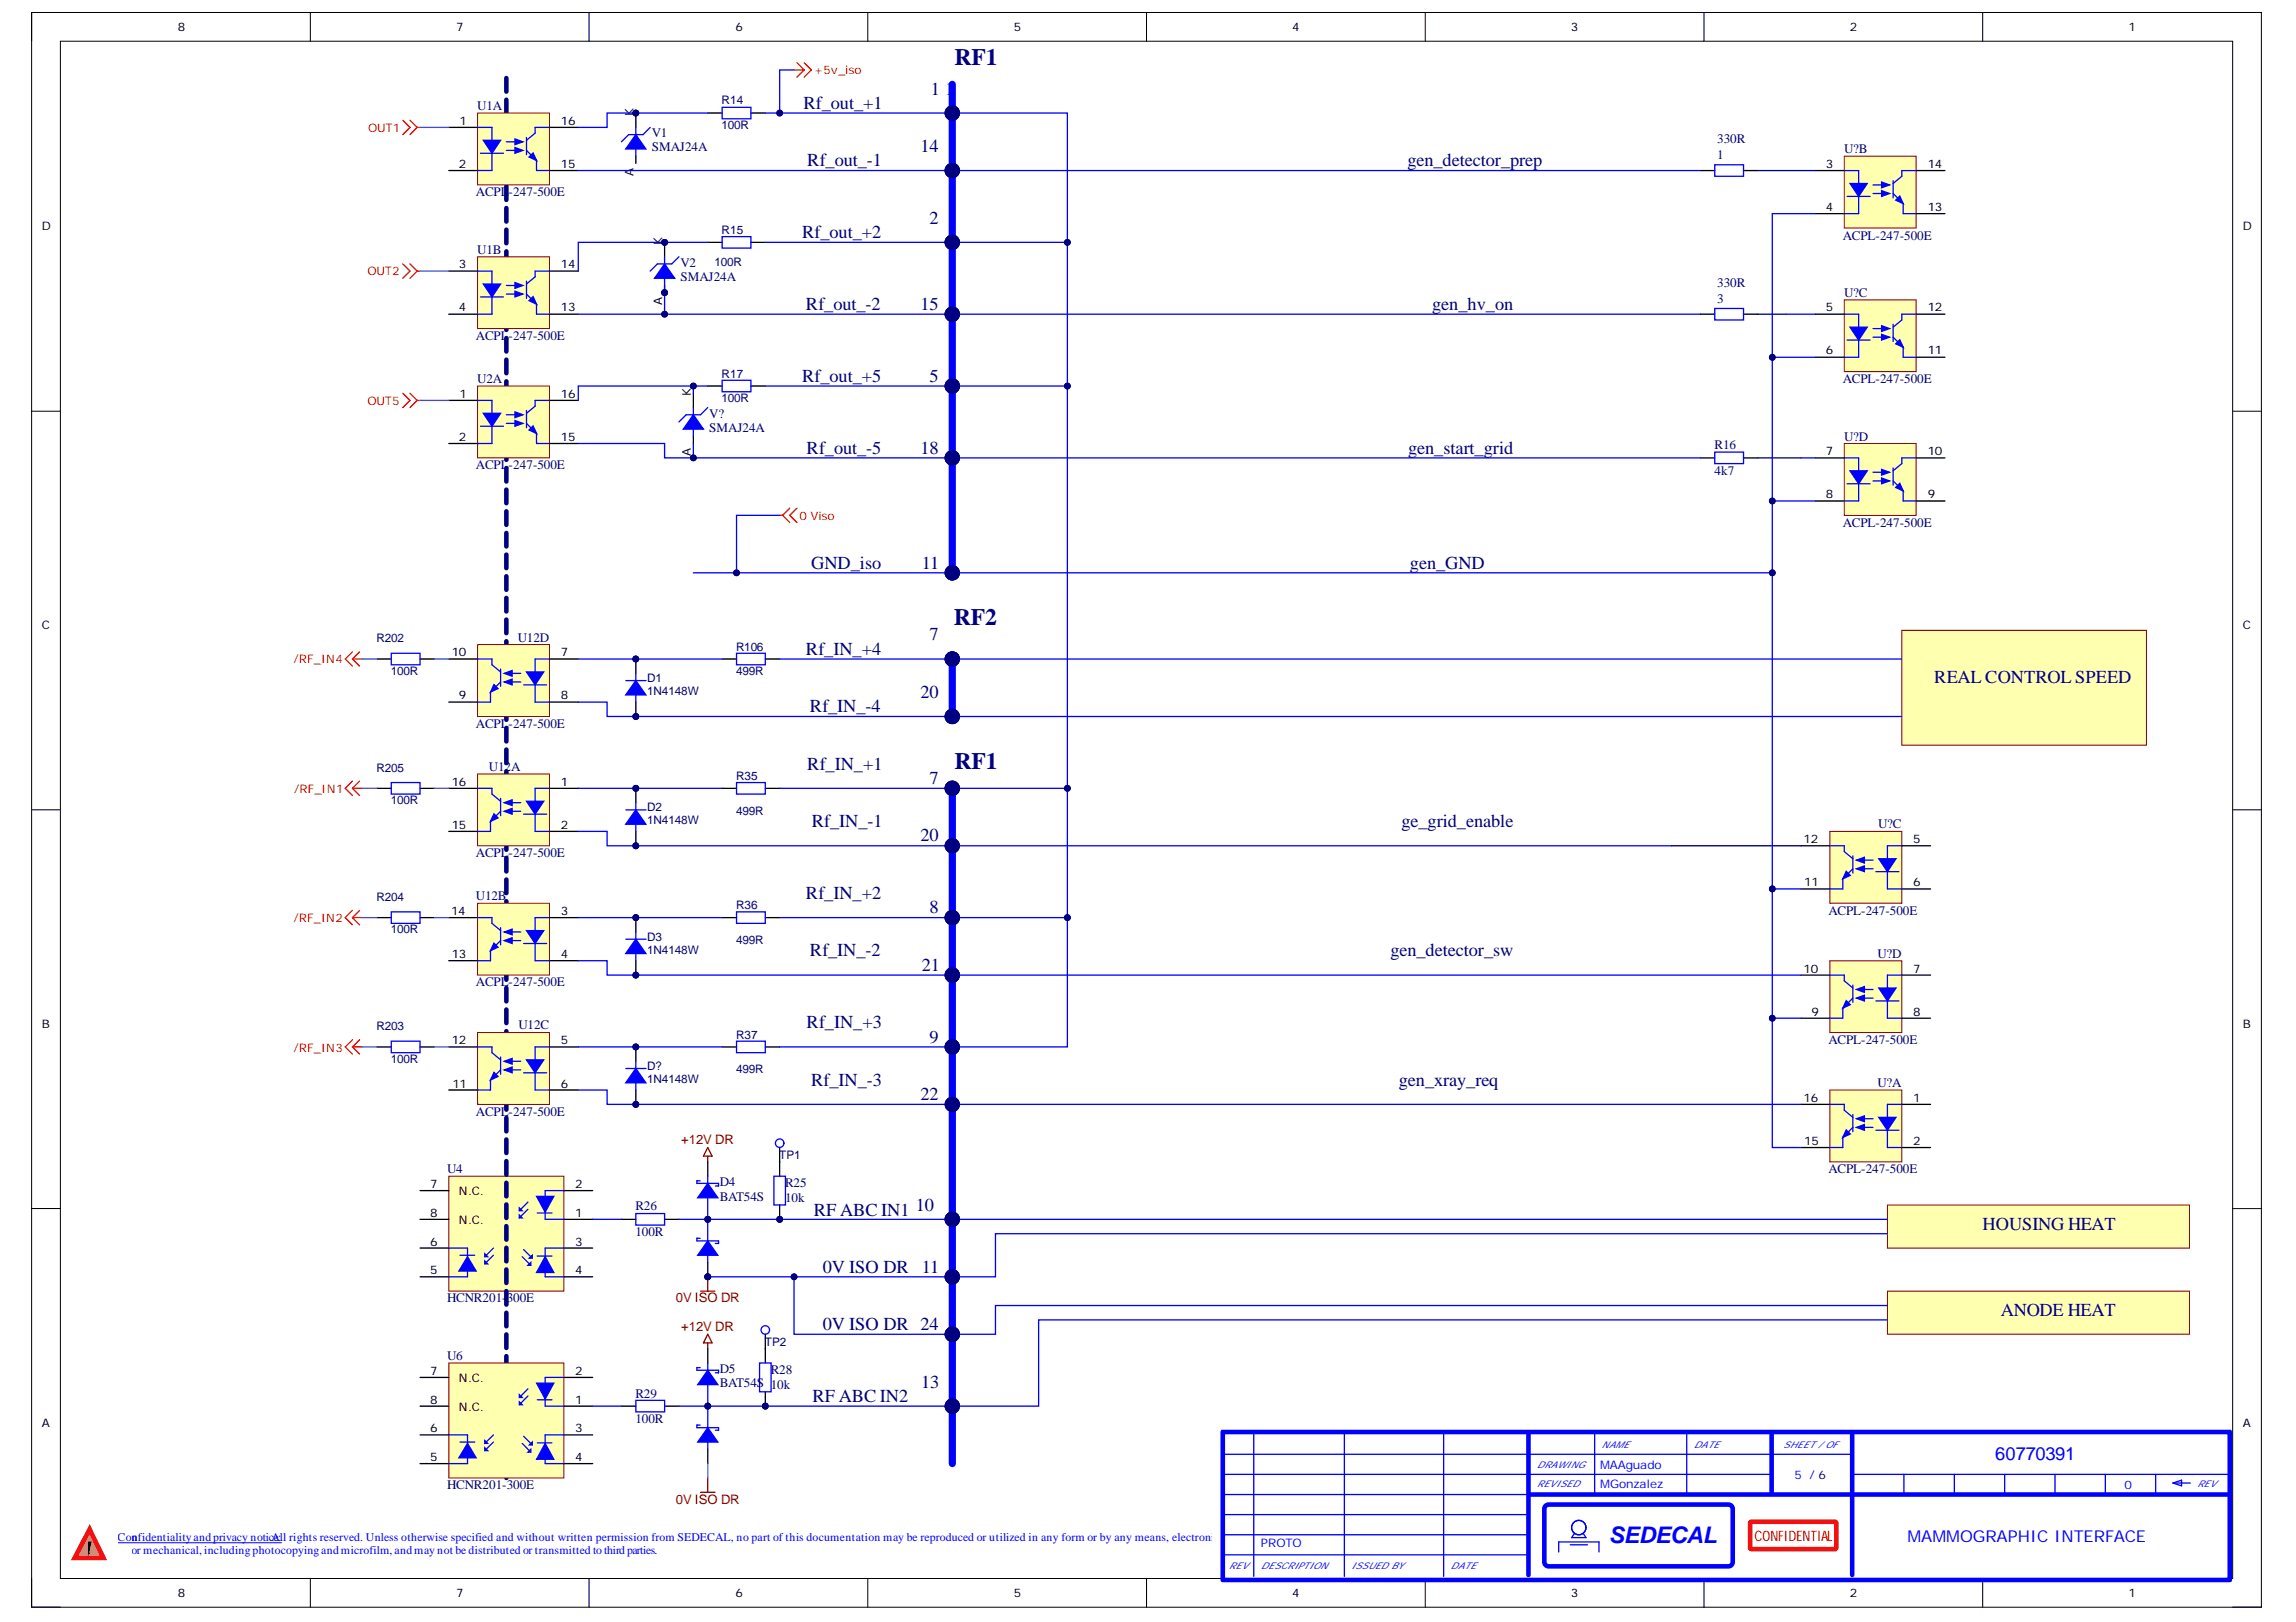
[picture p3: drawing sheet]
<svg xmlns="http://www.w3.org/2000/svg" width="297mm" height="210mm" viewBox="0 0 297 210" stroke-linecap="round" stroke-linejoin="round" font-family="sans-serif">
<defs><g id="words">
<g font-size="3" fill="#000080">
<text x="123.5" y="8.4">RF1</text>
<text x="123.4" y="80.8">RF2</text>
<text x="123.5" y="99.5">RF1</text>
</g>
<text font-size="3" fill="#00f" x="208.1" y="199.7">SEDECAL</text>
<g font-size="2.4" fill="#000080">
<text x="103.9" y="14.1">Rf_out_+1</text>
<text x="120.4" y="12.2">1</text>
<text x="122.3" y="12.2">1</text>
<text x="104.4" y="21.5">Rf_out_-1</text>
<text x="119.1" y="19.7">14</text>
<text x="182.1" y="21.5">gen_detector_prep</text>
<text x="120.3" y="29">2</text>
<text x="103.8" y="30.8">Rf_out_+2</text>
<text x="104.3" y="40.1">Rf_out_-2</text>
<text x="119.1" y="40.1">15</text>
<text x="185.3" y="40.1">gen_hv_on</text>
<text x="103.8" y="49.4">Rf_out_+5</text>
<text x="120.3" y="49.4">5</text>
<text x="104.4" y="58.7">Rf_out_-5</text>
<text x="119.1" y="58.7">18</text>
<text x="182.2" y="58.7">gen_start_grid</text>
<text x="104.9" y="73.6">GND_iso</text>
<text x="119.2" y="73.6">11</text>
<text x="182.4" y="73.6">gen_GND</text>
<text x="120.3" y="82.9">7</text>
<text x="104.3" y="84.7">Rf_IN_+4</text>
<text x="250.2" y="88.4">REAL CONTROL SPEED</text>
<text x="104.8" y="92.2">Rf_IN_-4</text>
<text x="119.1" y="90.3">20</text>
<text x="104.4" y="99.6">Rf_IN_+1</text>
<text x="120.3" y="101.5">7</text>
<text x="105" y="107">Rf_IN_-1</text>
<text x="181.3" y="107">ge_grid_enable</text>
<text x="119.1" y="108.9">20</text>
<text x="104.3" y="116.3">Rf_IN_+2</text>
<text x="120.3" y="118.2">8</text>
<text x="104.8" y="123.8">Rf_IN_-2</text>
<text x="119.2" y="125.6">21</text>
<text x="179.9" y="123.8">gen_detector_sw</text>
<text x="104.4" y="133.1">Rf_IN_+3</text>
<text x="120.3" y="134.9">9</text>
<text x="104.9" y="140.5">Rf_IN_-3</text>
<text x="119.1" y="142.3">22</text>
<text x="181" y="140.5">gen_xray_req</text>
<text x="105.3" y="157.3">RF ABC IN1</text>
<text x="118.5" y="156.7">10</text>
<text x="256.5" y="159.2">HOUSING HEAT</text>
<text x="106.5" y="164.7">0V ISO DR</text>
<text x="119.2" y="164.7">11</text>
<text x="106.5" y="172.2">0V ISO DR 24</text>
<text x="258.9" y="170.3">ANODE HEAT</text>
<text x="119.2" y="179.6">13</text>
<text x="105.1" y="181.5">RF ABC IN2</text>
</g>
<text font-size="2.4" fill="#00f" x="258.1" y="188.9">60770391</text>
<text font-size="2.1" fill="#00f" x="246.8" y="199.5">MAMMOGRAPHIC INTERFACE</text>
<text font-size="1.9" fill="#f00" x="227" y="199.4">CONFIDENTIAL</text>
<g font-size="1.7" fill="#000080">
<text x="61.7" y="14.3">U1A</text>
<text x="84.3" y="17.7">V1</text>
<text x="84.3" y="19.6">SMAJ24A</text>
<text x="222.2" y="18.5">330R</text>
<text x="222.2" y="20.5">1</text>
<text x="238.6" y="19.8">U?B</text>
<text x="61.6" y="25.4">ACPL-247-500E</text>
<text x="61.7" y="32.9">U1B</text>
<text x="88" y="34.5">V2</text>
<text x="238.4" y="31">ACPL-247-500E</text>
<text x="88" y="36.4">SMAJ24A</text>
<text x="222.2" y="37.1">330R</text>
<text x="222.2" y="39.2">3</text>
<text x="238.6" y="38.4">U?C</text>
<text x="61.6" y="44">ACPL-247-500E</text>
<text x="61.7" y="49.6">U2A</text>
<text x="238.4" y="49.6">ACPL-247-500E</text>
<text x="91.8" y="55.9">SMAJ24A</text>
<text x="91.8" y="54.1">V?</text>
<text x="221.8" y="58.1">R16</text>
<text x="238.6" y="57">U?D</text>
<text x="61.6" y="60.7">ACPL-247-500E</text>
<text x="221.8" y="61.5">4k7</text>
<text x="238.4" y="68.2">ACPL-247-500E</text>
<text x="67" y="83">U12D</text>
<text x="61.6" y="94.2">ACPL-247-500E</text>
<text x="63.3" y="99.8">U12A</text>
<text x="243" y="107.2">U?C</text>
<text x="61.6" y="110.9">ACPL-247-500E</text>
<text x="61.6" y="116.5">U12B</text>
<text x="236.5" y="118.4">ACPL-247-500E</text>
<text x="242.9" y="123.9">U?D</text>
<text x="61.6" y="127.6">ACPL-247-500E</text>
<text x="67.1" y="133.2">U12C</text>
<text x="236.5" y="135.1">ACPL-247-500E</text>
<text x="242.9" y="140.7">U?A</text>
<text x="61.6" y="144.4">ACPL-247-500E</text>
<text x="57.8" y="151.8">U4</text>
<text x="93.1" y="155.4">BAT54S</text>
<text x="93.1" y="153.5">D4</text>
<text x="101.6" y="155.5">10k</text>
<text x="101.6" y="153.7">R25</text>
<text x="236.5" y="151.8">ACPL-247-500E</text>
<text x="82.2" y="160">100R</text>
<text x="82.2" y="156.6">R26</text>
<text x="57.8" y="168.5">HCNR201-300E</text>
<text x="57.8" y="176">U6</text>
<text x="93.1" y="179.5">BAT54S 10k</text>
<text x="93.1" y="177.7">D5</text>
<text x="99.7" y="177.8">R28</text>
<text x="82.2" y="184.2">100R</text>
<text x="82.2" y="180.9">R29</text>
<text x="57.8" y="192.7">HCNR201-300E</text>
</g>
<g font-size="1.7" fill="#800000">
<text x="88.1" y="148.1">+12V DR</text>
<text x="87.4" y="168.5">0V ISO DR</text>
<text x="88.1" y="172.3">+12V DR</text>
<text x="87.4" y="194.6">0V ISO DR</text>
</g>
<g font-size="1.5">
<text x="23" y="4">8</text>
<text x="59" y="4">7</text>
<text x="95.1" y="4">6</text>
<text x="131.2" y="4">5</text>
<text x="167.2" y="4">4</text>
<text x="203.2" y="4">3</text>
<text x="239.3" y="4">2</text>
<text x="275.4" y="4">1</text>
<text x="59.5" y="16.1">1</text>
<text x="72.6" y="16.1">16</text>
<text x="81.9" y="15" transform="rotate(-90 81.9 15)">K</text>
<text x="59.4" y="21.7">2</text>
<text x="72.6" y="21.7">15</text>
<text x="81.9" y="22.7" transform="rotate(-90 81.9 22.7)">A</text>
<text x="236.2" y="21.7">3</text>
<text x="249.4" y="21.7">14</text>
<text x="5.4" y="29.8">D</text>
<text x="236.2" y="27.3">4</text>
<text x="249.4" y="27.3">13</text>
<text x="290.2" y="29.8">D</text>
<text x="59.4" y="34.7">3</text>
<text x="72.6" y="34.7">14</text>
<text x="85.7" y="31.8" transform="rotate(-90 85.7 31.8)">K</text>
<text x="59.4" y="40.3">4</text>
<text x="72.6" y="40.3">13</text>
<text x="85.7" y="39.4" transform="rotate(-90 85.7 39.4)">A</text>
<text x="236.2" y="40.3">5</text>
<text x="249.4" y="40.3">12</text>
<text x="236.2" y="45.9">6</text>
<text x="249.4" y="45.9">11</text>
<text x="59.5" y="51.4">1</text>
<text x="72.6" y="51.4">16</text>
<text x="89.4" y="51.3" transform="rotate(-90 89.4 51.3)">K</text>
<text x="59.4" y="57">2</text>
<text x="72.6" y="57">15</text>
<text x="89.4" y="59" transform="rotate(-90 89.4 59)">A</text>
<text x="236.2" y="58.9">7</text>
<text x="249.4" y="58.9">10</text>
<text x="236.2" y="64.5">8</text>
<text x="249.4" y="64.5">9</text>
<text x="5.4" y="81.4">C</text>
<text x="290.2" y="81.4">C</text>
<text x="58.4" y="84.9">10</text>
<text x="72.6" y="84.9">7</text>
<text x="59.4" y="90.5">9</text>
<text x="72.6" y="90.5">8</text>
<text x="58.4" y="101.7">16</text>
<text x="72.6" y="101.7">1</text>
<text x="58.4" y="107.3">15</text>
<text x="72.6" y="107.3">2</text>
<text x="233.3" y="109.1">12</text>
<text x="247.5" y="109.1">5</text>
<text x="58.4" y="118.4">14</text>
<text x="72.6" y="118.4">3</text>
<text x="233.4" y="114.7">11</text>
<text x="247.5" y="114.7">6</text>
<text x="58.4" y="124">13</text>
<text x="72.6" y="124">4</text>
<text x="233.3" y="125.9">10</text>
<text x="247.5" y="125.9">7</text>
<text x="234.3" y="131.4">9</text>
<text x="247.5" y="131.4">8</text>
<text x="5.4" y="133.1">B</text>
<text x="58.4" y="135.2">12</text>
<text x="72.6" y="135.2">5</text>
<text x="290.2" y="133.1">B</text>
<text x="58.5" y="140.7">11</text>
<text x="72.6" y="140.7">6</text>
<text x="233.3" y="142.6">16</text>
<text x="247.5" y="142.6">1</text>
<text x="233.4" y="148.2">15</text>
<text x="247.5" y="148.2">2</text>
<text x="55.6" y="153.8">7</text>
<text x="59.4" y="154.7">N.C.</text>
<text x="74.4" y="153.8">2</text>
<text x="55.6" y="161.2">6</text>
<text x="55.6" y="157.5">8</text>
<text x="59.4" y="158.4">N.C.</text>
<text x="74.4" y="157.5">1</text>
<text x="74.4" y="161.2">3</text>
<text x="55.6" y="164.9">5</text>
<text x="74.4" y="164.9">4</text>
<text x="55.6" y="177.9">7</text>
<text x="59.4" y="178.8">N.C.</text>
<text x="74.4" y="177.9">2</text>
<text x="5.4" y="184.7">A</text>
<text x="55.6" y="185.3">6</text>
<text x="55.6" y="181.6">8</text>
<text x="59.4" y="182.6">N.C.</text>
<text x="74.4" y="181.6">1</text>
<text x="74.4" y="185.3">3</text>
<text x="290.2" y="184.7">A</text>
<text x="55.6" y="189.1">5</text>
<text x="74.4" y="189.1">4</text>
<text x="23" y="206.7">8</text>
<text x="59" y="206.7">7</text>
<text x="95.1" y="206.7">6</text>
<text x="131.2" y="206.7">5</text>
<text x="167.2" y="206.7">4</text>
<text x="203.2" y="206.7">3</text>
<text x="239.3" y="206.7">2</text>
<text x="275.4" y="206.7">1</text>
</g>
<g font-size="1.5" fill="#f00">
<text x="105.3" y="9.6">+5v_iso</text>
<text x="47.6" y="17.1">OUT1</text>
<text x="47.5" y="35.6">OUT2</text>
<text x="47.5" y="52.4">OUT5</text>
<text x="103.4" y="67.2">0 Viso</text>
<text x="38" y="85.8">/RF_IN4</text>
<text x="38.1" y="102.6">/RF_IN1</text>
<text x="38" y="119.4">/RF_IN2</text>
<text x="38" y="136.1">/RF_IN3</text>
</g>
<g font-size="1.5" fill="#000080">
<text x="93.4" y="16.7">100R</text>
<text x="93.4" y="13.5">R14</text>
<text x="92.4" y="34.4">100R</text>
<text x="93.4" y="30.2">R15</text>
<text x="93.4" y="52">100R</text>
<text x="93.4" y="48.9">R17</text>
<text x="48.7" y="83">R202</text>
<text x="50.6" y="87.3">100R</text>
<text x="83.7" y="90">1N4148W</text>
<text x="83.7" y="88.3">D1</text>
<text x="95.2" y="87.3">499R</text>
<text x="95.2" y="84.2">R106</text>
<text x="48.7" y="99.9">R205</text>
<text x="95.2" y="100.9">R35</text>
<text x="50.6" y="104.1">100R</text>
<text x="83.7" y="106.7">1N4148W</text>
<text x="83.7" y="105">D2</text>
<text x="95.2" y="105.4">499R</text>
<text x="48.7" y="116.6">R204</text>
<text x="95.2" y="117.7">R36</text>
<text x="50.6" y="120.8">100R</text>
<text x="83.7" y="123.4">1N4148W</text>
<text x="83.7" y="121.7">D3</text>
<text x="95.2" y="122.2">499R</text>
<text x="48.7" y="133.3">R203</text>
<text x="50.6" y="137.5">100R</text>
<text x="95.2" y="134.4">R37</text>
<text x="83.7" y="140.2">1N4148W</text>
<text x="83.7" y="138.5">D?</text>
<text x="95.2" y="138.9">499R</text>
<text x="100.8" y="150">TP1</text>
<text x="98.9" y="174.2">TP2</text>
</g>
<g font-size="1.5" fill="#00f">
<text x="207" y="190.1">MAAguado</text>
<text x="232.1" y="191.4">5 / 6</text>
<text x="207" y="192.6">MGonzalez</text>
<text x="274.8" y="192.7">0</text>
<text x="15.2" y="199.5">Confidentialityandprivacy noticAll rights reserved. Unless otherwise specified and without written permission from SEDECAL, no part of this documentation may be reproduced or utilized in any form or by any means, electronic</text>
<text x="17" y="199.5">n</text>
<text x="17" y="201.1">or mechanical, includingphotocopyingandmicrofilm, andmay not be distributed or transmitted to thirdparties.</text>
<text x="35.4" y="199.5">e:</text>
<text x="163.1" y="200.1">PROTO</text>
</g>
<g font-size="1.2" fill="#00f">
<text x="198.8" y="190">DRAWING</text>
<text x="207.2" y="187.4">NAME</text>
<text x="219.1" y="187.4">DATE</text>
<text x="230.7" y="187.4">SHEET / OF</text>
<text x="198.8" y="192.4">REVISED</text>
<text x="284.2" y="192.4">REV</text>
<text x="159" y="203">REV</text>
<text x="163.1" y="203">DESCRIPTION</text>
<text x="174.8" y="203">ISSUED BY</text>
<text x="187.7" y="203">DATE</text>
</g>
</g></defs>
<path d="M4.1 1.6h288.5v206.4h-288.5z" fill="none" stroke="#000" stroke-width=".13"/>
<path d="M7.8 5.3h281v199h-281z" fill-rule="evenodd" fill="#fff"/>
<g fill="none" stroke="#000" stroke-width=".13">
<path d="M4.1 1.6v3.7M7.8 5.3h281v199h-281zM40.1 1.6v3.7M76.2 1.6v3.7M112.3 1.6v3.7M148.3 1.6v3.7M184.4 1.6v3.7M220.4 1.6v3.7M256.5 1.6v3.7M4.1 53.2h3.7M288.8 53.2h3.8M4.1 104.8h3.7"/>
<path d="M288.8 104.8h3.8M4.1 156.4h3.7M288.8 156.4h3.8M4.1 204.3v3.7h3.7M40.1 204.3v3.7M76.2 204.3v3.7M112.3 204.3v3.7M148.3 204.3v3.7M184.4 204.3v3.7M220.4 204.3v3.7M256.5 204.3v3.7M288.8 208h3.8"/>
</g>
<path d="M11.6 197.9l1.8 3.7h-3.8z" fill="#fe0"/>
<path d="M11.6 197.9l1.8 3.7h-3.8z" fill="none" stroke="#ee0e22" stroke-width=".59"/>
<path d="M11.5 199.6h.3l-.3 1.1zM11.5 201h.1" fill="none" stroke="#000" stroke-width=".17"/>
<path d="M11.5 199.6h.3l-.3 1.1z" fill="#000"/>
<path d="M15.3 199.6h21.1" fill="none" stroke="#00f" stroke-width=".13"/>
<path d="M158.2 185.3h130.3v19.1l-130.3 .1zM197.7 185.6v18.2M197.9 193.4h90.5M199.9 195l.2-.2 .3-.1h23.2l.3 .1 .2 .2 .1 .3v6.8l-.1 .3-.2 .2-.3 .1h-23.2l-.3-.1-.2-.2-.1-.3v-6.8zM229.2 185.6v7.6M239.6 185.6v18.2" fill="none" stroke="#00f" stroke-width=".59"/>
<g fill="none" stroke="#00f" stroke-width=".17">
<path d="M158.3 188.2h81.3M158.3 190.8h70.9M158.3 193.4h39.4M158.3 196h39.4M158.3 198.6h39.4M162.2 185.4v18.6M173.9 185.4v18.6M186.8 185.4v18.6M203.1 199.9h2.3M203.7 198.4l-.4 .6h1.9l-.4-.6M206.3 185.4v8M218.2 185.4v8"/>
<path d="M239.6 190.8h49M246.3 190.8v2.6M252.8 190.8v2.6M259.3 190.8v2.6M265.9 190.8v2.6M272.4 190.8v2.6M278.9 190.8v2.6M281.1 191.9h2.3M281.1 191.9l1.1-.4v.8zM158.3 201.2h39.4M201.7 200.8v-1.3h5.2v1.3"/>
<circle cx="204.3" cy="197.7" r=".93"/>
</g>
<path d="M226.5 197l10.9-.1 .2 .2v3.2l-.2 .2h-10.8l-.2-.2z" fill="none" stroke="#f00" stroke-width=".59"/>
<path d="M52.1 15.6l.9 .9-.9 .9M53 15.6l1 .9M54 16.5l-1 .9M54 16.5h.3M52.1 34.2l.9 .9-.9 .9M53 34.2l1 .9M54 35.1l-1 .9M54 35.1h.3M52.1 50.9l.9 .9-.9 .9M53 50.9l1 .9M54 51.8l-1 .9M54 51.8h.3" fill="none" stroke="#f00" stroke-width=".17"/>
<circle cx="82.3" cy="14.6" r=".37" fill="#000080"/>
<circle cx="82.3" cy="14.6" r=".37" fill="none" stroke="#000080" stroke-width=".13"/>
<path d="M82.3 14.6v1.9M82.3 20.2v.9" fill="none" stroke="#000" stroke-width=".17"/>
<circle cx="82.3" cy="14.6" r=".37" fill="#000080"/>
<circle cx="82.3" cy="14.6" r=".37" fill="none" stroke="#000080" stroke-width=".13"/>
<path d="M84.1 16.5l-.9 .9h-1.9l-.9 1" fill="none" stroke="#00f" stroke-width=".17"/>
<path d="M82.3 17.4l1.3 1.9h-2.6z" fill="#00f"/>
<path d="M82.3 17.4l1.3 1.9h-2.6zM82.3 16.5v3.7" fill="none" stroke="#00f" stroke-width=".17"/>
<circle cx="86" cy="37.9" r=".37" fill="#000080"/>
<circle cx="86" cy="37.9" r=".37" fill="none" stroke="#000080" stroke-width=".13"/>
<circle cx="86" cy="31.4" r=".37" fill="#000080"/>
<circle cx="86" cy="31.4" r=".37" fill="none" stroke="#000080" stroke-width=".13"/>
<path d="M86 36.9v1" fill="none" stroke="#000" stroke-width=".17"/>
<circle cx="86" cy="37.9" r=".37" fill="#000080"/>
<circle cx="86" cy="37.9" r=".37" fill="none" stroke="#000080" stroke-width=".13"/>
<path d="M86 31.4v1.8" fill="none" stroke="#000" stroke-width=".17"/>
<circle cx="86" cy="31.4" r=".37" fill="#000080"/>
<circle cx="86" cy="31.4" r=".37" fill="none" stroke="#000080" stroke-width=".13"/>
<path d="M87.8 33.2l-.9 1h-1.9l-.9 .9" fill="none" stroke="#00f" stroke-width=".17"/>
<path d="M86 34.2l1.3 1.8h-2.6z" fill="#00f"/>
<path d="M93.4 13.9h3.7v1.5h-3.7zM86 34.2l1.3 1.8h-2.6zM86 33.2v3.7M93.4 30.6h3.7v1.5h-3.7zM221.8 21.3h3.8v1.5h-3.8zM93.4 49.2h3.7v1.5h-3.7zM221.8 58.5h3.8v1.5h-3.8zM95.3 101.3h3.7v1.5h-3.7zM95.3 118h3.7v1.5h-3.7z" fill="none" stroke="#00f" stroke-width=".17"/>
<g fill="none" stroke="#000" stroke-width=".17">
<path d="M91.6 14.6h1.8M97.1 14.6h1.9M91.6 31.4h1.8M97.1 31.4h1.9M220 22.1h1.8M225.6 22.1h1.8M91.6 50h1.8M97.1 50h1.9M220 59.3h1.8M225.6 59.3h1.8M93.4 102h1.9M93.4 118.7h1.9"/>
<path d="M99 102h1.9M99 118.7h1.9"/>
</g>
<g fill="none" stroke="#f00" stroke-width=".17">
<path d="M45.6 85.3l.9 .9M45.6 84.4l-.9 .9 .9 .9M45.6 85.3h1.3M46.5 84.4l-.9 .9M45.6 102l.9 .9M45.6 101.1l-.9 .9 .9 .9M45.6 102h1.3M45.6 118.7l.9 1M45.6 117.8l-.9 .9 .9 1M45.6 118.7h1.3M46.5 101.1l-.9 .9M46.5 117.8l-.9 .9"/>
<path d="M45.6 135.5l.9 .9M45.6 134.6l-.9 .9 .9 .9M45.6 135.5h1.3M46.5 134.6l-.9 .9"/>
</g>
<circle cx="82.3" cy="109.5" r=".37" fill="#000080"/>
<circle cx="82.3" cy="109.5" r=".37" fill="none" stroke="#000080" stroke-width=".13"/>
<circle cx="82.3" cy="102" r=".37" fill="#000080"/>
<circle cx="82.3" cy="102" r=".37" fill="none" stroke="#000080" stroke-width=".13"/>
<path d="M82.3 107.6v1.9" fill="none" stroke="#000" stroke-width=".17"/>
<circle cx="82.3" cy="109.5" r=".37" fill="#000080"/>
<circle cx="82.3" cy="109.5" r=".37" fill="none" stroke="#000080" stroke-width=".13"/>
<path d="M82.3 102v1.9" fill="none" stroke="#000" stroke-width=".17"/>
<circle cx="82.3" cy="102" r=".37" fill="#000080"/>
<circle cx="82.3" cy="102" r=".37" fill="none" stroke="#000080" stroke-width=".13"/>
<path d="M81 104.8h2.6" fill="none" stroke="#00f" stroke-width=".17"/>
<path d="M82.3 104.8l1.3 1.9h-2.6z" fill="#00f"/>
<path d="M82.3 104.8l1.3 1.9h-2.6zM82.3 103.9v3.7" fill="none" stroke="#00f" stroke-width=".17"/>
<circle cx="82.3" cy="126.2" r=".37" fill="#000080"/>
<circle cx="82.3" cy="126.2" r=".37" fill="none" stroke="#000080" stroke-width=".13"/>
<circle cx="82.3" cy="118.7" r=".37" fill="#000080"/>
<circle cx="82.3" cy="118.7" r=".37" fill="none" stroke="#000080" stroke-width=".13"/>
<path d="M82.3 124.3v1.9" fill="none" stroke="#000" stroke-width=".17"/>
<circle cx="82.3" cy="126.2" r=".37" fill="#000080"/>
<circle cx="82.3" cy="126.2" r=".37" fill="none" stroke="#000080" stroke-width=".13"/>
<path d="M82.3 118.7v1.9" fill="none" stroke="#000" stroke-width=".17"/>
<circle cx="82.3" cy="118.7" r=".37" fill="#000080"/>
<circle cx="82.3" cy="118.7" r=".37" fill="none" stroke="#000080" stroke-width=".13"/>
<path d="M81 121.5h2.6" fill="none" stroke="#00f" stroke-width=".17"/>
<path d="M82.3 121.5l1.3 1.9h-2.6z" fill="#00f"/>
<path d="M221.8 39.9h3.8v1.5h-3.8zM50.6 84.5h3.7v1.5h-3.7zM50.6 101.3h3.7v1.5h-3.7zM50.6 118h3.7v1.5h-3.7zM50.6 134.7h3.7v1.5h-3.7zM82.3 121.5l1.3 1.9h-2.6zM82.3 120.6v3.7" fill="none" stroke="#00f" stroke-width=".17"/>
<path d="M220 40.7h1.8M225.6 40.7h1.8M48.8 85.3h1.8M54.3 85.3h1.9M48.8 102h1.8M48.8 118.7h1.8M54.3 102h1.9M54.3 118.7h1.9M48.8 135.5h1.8M54.3 135.5h1.9" fill="none" stroke="#000" stroke-width=".17"/>
<path d="M102.7 9.1h1.3M103.1 8.1l.9 1M104 9.1l-.9 .9M104 8.1l1 1-1 .9M100.9 66.7h.3M101.2 66.7l1 .9M102.2 65.8l-1 .9M103.1 65.8l-.9 .9 .9 .9" fill="none" stroke="#f00" stroke-width=".17"/>
<circle cx="100.9" cy="157.8" r=".37" fill="#000080"/>
<circle cx="100.9" cy="157.8" r=".37" fill="none" stroke="#000080" stroke-width=".13"/>
<path d="M100.9 155.9v1.9" fill="none" stroke="#000" stroke-width=".17"/>
<circle cx="100.9" cy="157.8" r=".37" fill="#000080"/>
<circle cx="100.9" cy="157.8" r=".37" fill="none" stroke="#000080" stroke-width=".13"/>
<path d="M80.4 157.8h1.9M86 157.8h1.8M100.9 150.4v1.8" fill="none" stroke="#000" stroke-width=".17"/>
<path d="M82.3 157h3.7v1.5h-3.7zM100.1 152.2h1.5v3.7h-1.5z" fill="none" stroke="#00f" stroke-width=".17"/>
<circle cx="99" cy="182" r=".37" fill="#000080"/>
<circle cx="99" cy="182" r=".37" fill="none" stroke="#000080" stroke-width=".13"/>
<path d="M99 180.1v1.9" fill="none" stroke="#000" stroke-width=".17"/>
<circle cx="99" cy="182" r=".37" fill="#000080"/>
<circle cx="99" cy="182" r=".37" fill="none" stroke="#000080" stroke-width=".13"/>
<path d="M99 174.5v1.9M80.4 182h1.9M86 182h1.8" fill="none" stroke="#000" stroke-width=".17"/>
<path d="M98.3 176.4h1.5v3.7h-1.5zM82.3 181.2h3.7v1.5h-3.7z" fill="none" stroke="#00f" stroke-width=".17"/>
<path d="M90.6 167.1h1.9M91.6 165.2v1.9" fill="none" stroke="#800000" stroke-width=".17"/>
<circle cx="91.6" cy="165.2" r=".37" fill="#000080"/>
<circle cx="91.6" cy="165.2" r=".37" fill="none" stroke="#000080" stroke-width=".13"/>
<path d="M91.6 149.6v.8M91.6 148.5l.5 1.1h-1.1zM91.6 173.8v.7M91.6 172.7l.5 1.1h-1.1zM90.6 193.1h1.9M91.6 191.3v1.8" fill="none" stroke="#800000" stroke-width=".17"/>
<circle cx="91.6" cy="165.2" r=".37" fill="#000080"/>
<circle cx="91.6" cy="165.2" r=".37" fill="none" stroke="#000080" stroke-width=".13"/>
<circle cx="91.6" cy="157.8" r=".37" fill="#000080"/>
<circle cx="91.6" cy="157.8" r=".37" fill="none" stroke="#000080" stroke-width=".13"/>
<path d="M91.6 163.4v1.8" fill="none" stroke="#000" stroke-width=".17"/>
<circle cx="91.6" cy="165.2" r=".37" fill="#000080"/>
<circle cx="91.6" cy="165.2" r=".37" fill="none" stroke="#000080" stroke-width=".13"/>
<path d="M91.6 150.4v1.8" fill="none" stroke="#000" stroke-width=".17"/>
<path d="M91.6 152.2v11.2" fill="none" stroke="#00f" stroke-width=".17"/>
<path d="M91.6 153.1l1.3 1.9h-2.6z" fill="#00f"/>
<path d="M90.6 152.8h-.4v.3h2.8v.4h-.5M91.6 153.1l1.3 1.9h-2.6z" fill="none" stroke="#00f" stroke-width=".17"/>
<path d="M91.6 160.6l1.3 1.8h-2.6z" fill="#00f"/>
<path d="M90.6 160.2h-.4v.4h2.8v.3h-.5M91.6 160.6l1.3 1.8h-2.6z" fill="none" stroke="#00f" stroke-width=".17"/>
<circle cx="91.6" cy="157.8" r=".37" fill="#000080"/>
<circle cx="91.6" cy="157.8" r=".37" fill="none" stroke="#000080" stroke-width=".13"/>
<circle cx="91.6" cy="182" r=".37" fill="#000080"/>
<circle cx="91.6" cy="182" r=".37" fill="none" stroke="#000080" stroke-width=".13"/>
<path d="M91.6 174.5v1.9M91.6 187.5v1.9" fill="none" stroke="#000" stroke-width=".17"/>
<path d="M91.6 176.4v11.1" fill="none" stroke="#00f" stroke-width=".17"/>
<path d="M91.6 177.3l1.3 1.9h-2.6z" fill="#00f"/>
<path d="M90.6 177h-.4v.3h2.8v.4h-.5M91.6 177.3l1.3 1.9h-2.6z" fill="none" stroke="#00f" stroke-width=".17"/>
<path d="M91.6 184.8l1.3 1.8h-2.6z" fill="#00f"/>
<path d="M90.6 184.4h-.4v.4h2.8v.3h-.5M91.6 184.8l1.3 1.8h-2.6z" fill="none" stroke="#00f" stroke-width=".17"/>
<circle cx="91.6" cy="182" r=".37" fill="#000080"/>
<circle cx="91.6" cy="182" r=".37" fill="none" stroke="#000080" stroke-width=".13"/>
<path d="M100.9 148.5v1.9M99 172.7v1.8" fill="none" stroke="#000" stroke-width=".17"/>
<g fill="none" stroke="#00f" stroke-width=".17">
<circle cx="100.9" cy="147.9" r=".55"/>
<circle cx="99" cy="172.1" r=".55"/>
</g>
<path d="M58.1 152.2h14.9v14.9h-14.9z" fill-rule="evenodd" fill="#ffffb0"/>
<path d="M58.1 152.2h14.9v14.9h-14.9z" fill="none" stroke="#800000" stroke-width=".13"/>
<path d="M54.3 161.5h3.8M54.3 165.2h3.8" fill="none" stroke="#000" stroke-width=".17"/>
<path d="M58.1 161.5h2.4v3.7h-2.4M63.8 161.5l-1.1 1.1M63.8 162.4l-1.1 1.2" fill="none" stroke="#00f" stroke-width=".17"/>
<path d="M62.7 163.2l.4 .4h-.4z" fill="#00f"/>
<path d="M62.7 163.2l.4 .4h-.4z" fill="none" stroke="#00f" stroke-width=".17"/>
<path d="M62.7 162.3l.4 .3h-.4z" fill="#00f"/>
<path d="M68.3 155.6l-1.1 1.1M68.3 156.5l-1.1 1.1M73 154.1h-2.5v3.7h2.5M62.7 162.3l.4 .3h-.4z" fill="none" stroke="#00f" stroke-width=".17"/>
<path d="M54.3 154.1h3.8M54.3 157.8h3.8M73 154.1h3.7M73 157.8h3.7" fill="none" stroke="#000" stroke-width=".17"/>
<path d="M67.2 157.2l.4 .4h-.4z" fill="#00f"/>
<path d="M67.2 157.2l.4 .4h-.4z" fill="none" stroke="#00f" stroke-width=".17"/>
<path d="M67.2 156.3l.4 .4h-.4z" fill="#00f"/>
<path d="M67.2 156.3l.4 .4h-.4zM73 161.5h-2.5v3.7h2.5" fill="none" stroke="#00f" stroke-width=".17"/>
<path d="M73 165.2h3.7M73 161.5h3.7" fill="none" stroke="#000" stroke-width=".17"/>
<path d="M69.4 154.8h2.3l-1.2 2.1z" fill="#00f"/>
<path d="M69.4 154.8h2.3l-1.2 2.1z" fill="none" stroke="#00f" stroke-width=".17"/>
<path d="M60.5 162.6l1.1 1.9h-2.2z" fill="#00f"/>
<path d="M60.5 162.6l1.1 1.9h-2.2z" fill="none" stroke="#00f" stroke-width=".17"/>
<path d="M70.5 162.6l1.2 2.1h-2.3z" fill="#00f"/>
<path d="M69.5 157h1.9M59.5 162.4h1.9M67.6 162.6l1.1 1.1M67.7 161.7l1.2 1.1M69.5 162.5h1.9M70.5 162.6l1.2 2.1h-2.3z" fill="none" stroke="#00f" stroke-width=".17"/>
<path d="M68.5 162.8l.4-.4v.4z" fill="#00f"/>
<path d="M68.5 162.8l.4-.4v.4z" fill="none" stroke="#00f" stroke-width=".17"/>
<path d="M68.3 163.7l.4-.3v.3z" fill="#00f"/>
<path d="M68.3 163.7l.4-.3v.3z" fill="none" stroke="#00f" stroke-width=".17"/>
<g fill="none" stroke="#000080" stroke-width=".59">
<path d="M65.5 10.1v1.8M65.5 12.9v1.8M65.5 15.7v1.8M65.5 18.5v1.8M65.5 21.3v1.8M65.5 24.1v1.8M65.5 26.9v1.8M65.5 29.7v1.8M65.5 32.5v1.8M65.5 35.3v1.8M65.5 38.1v1.8M65.5 40.9v1.8"/>
<path d="M65.5 43.7v1.8M65.5 46.5v1.8M65.5 49.3v1.8M65.5 52.1v1.8M65.5 55v1.7M65.5 57.8v1.7M65.5 60.6v1.7M65.5 63.4v1.7M65.5 66.2v1.7M65.5 69v1.7M65.5 71.8v1.7M65.5 74.6v1.7"/>
<path d="M65.5 77.4v1.7M65.5 80.2v1.7M65.5 83v1.7M65.5 85.8v1.7M65.5 88.6v1.7M65.5 91.4v1.8M65.5 94.2v1.7M65.5 97v1.8M65.5 99.8v1.8M65.5 102.6v1.8M65.5 105.4v1.8M65.5 108.2v1.8"/>
<path d="M65.5 111v1.8M65.5 113.8v1.8M65.5 116.6v1.8M65.5 119.4v1.8M65.5 122.2v1.8M65.5 125v1.8M65.5 127.8v1.8M65.5 130.6v1.8M65.5 133.4v1.8M65.5 136.2v1.8M65.5 139.1v1.7M65.5 141.9v1.7"/>
<path d="M65.5 144.7v1.7M65.5 147.5v1.7M65.5 150.3v1.7M65.5 153.1v1.7M65.5 155.9v1.7M65.5 158.7v1.7M65.5 161.5v1.7M65.5 164.3v1.7M65.5 167.1v1.7M65.5 169.9v1.7M65.5 172.7v1.7M65.5 175.5v1.7"/>
<path d="M65.5 178.3v1.7M65.5 181.1v1.8M65.5 183.9v1.8M65.5 186.7v1.8M65.5 189.5v1.8"/>
</g>
<path d="M58.1 176.4h14.9v14.9h-14.9z" fill-rule="evenodd" fill="#ffffb0"/>
<path d="M58.1 176.4h14.9v14.9h-14.9z" fill="none" stroke="#800000" stroke-width=".13"/>
<path d="M54.3 185.7h3.8M54.3 189.4h3.8" fill="none" stroke="#000" stroke-width=".17"/>
<path d="M58.1 185.7h2.4v3.7h-2.4M63.8 185.7l-1.1 1.1M63.8 186.6l-1.1 1.1" fill="none" stroke="#00f" stroke-width=".17"/>
<path d="M62.7 187.4l.4 .3h-.4z" fill="#00f"/>
<path d="M62.7 187.4l.4 .3h-.4z" fill="none" stroke="#00f" stroke-width=".17"/>
<path d="M62.7 186.4l.4 .4h-.4z" fill="#00f"/>
<path d="M68.3 179.7l-1.1 1.2M73 178.3h-2.5v3.7h2.5M62.7 186.4l.4 .4h-.4zM68.3 180.7l-1.1 1.1" fill="none" stroke="#00f" stroke-width=".17"/>
<path d="M54.3 178.3h3.8M73 178.3h3.7M54.3 182h3.8M73 182h3.7" fill="none" stroke="#000" stroke-width=".17"/>
<path d="M67.2 181.4l.4 .4h-.4z" fill="#00f"/>
<path d="M67.2 181.4l.4 .4h-.4z" fill="none" stroke="#00f" stroke-width=".17"/>
<path d="M67.2 180.5l.4 .4h-.4z" fill="#00f"/>
<path d="M67.2 180.5l.4 .4h-.4zM73 185.7h-2.5v3.7h2.5" fill="none" stroke="#00f" stroke-width=".17"/>
<path d="M73 189.4h3.7M73 185.7h3.7" fill="none" stroke="#000" stroke-width=".17"/>
<path d="M69.4 179h2.3l-1.2 2z" fill="#00f"/>
<path d="M69.4 179h2.3l-1.2 2z" fill="none" stroke="#00f" stroke-width=".17"/>
<path d="M60.5 186.8l1.1 1.9h-2.2z" fill="#00f"/>
<path d="M60.5 186.8l1.1 1.9h-2.2z" fill="none" stroke="#00f" stroke-width=".17"/>
<path d="M70.5 186.8l1.2 2h-2.3z" fill="#00f"/>
<path d="M59.5 186.6h1.9M67.6 186.8l1.1 1.1M67.7 185.9l1.2 1.1M69.5 181.1h1.9M69.5 186.7h1.9M70.5 186.8l1.2 2h-2.3z" fill="none" stroke="#00f" stroke-width=".17"/>
<path d="M68.5 187l.4-.4v.4z" fill="#00f"/>
<path d="M68.5 187l.4-.4v.4z" fill="none" stroke="#00f" stroke-width=".17"/>
<path d="M68.3 187.9l.4-.4v.4z" fill="#00f"/>
<path d="M68.3 187.9l.4-.4v.4z" fill="none" stroke="#00f" stroke-width=".17"/>
<circle cx="82.3" cy="92.7" r=".37" fill="#000080"/>
<circle cx="82.3" cy="92.7" r=".37" fill="none" stroke="#000080" stroke-width=".13"/>
<circle cx="82.3" cy="85.3" r=".37" fill="#000080"/>
<circle cx="82.3" cy="85.3" r=".37" fill="none" stroke="#000080" stroke-width=".13"/>
<path d="M82.3 90.9v1.8" fill="none" stroke="#000" stroke-width=".17"/>
<circle cx="82.3" cy="92.7" r=".37" fill="#000080"/>
<circle cx="82.3" cy="92.7" r=".37" fill="none" stroke="#000080" stroke-width=".13"/>
<path d="M82.3 85.3v1.8" fill="none" stroke="#000" stroke-width=".17"/>
<circle cx="82.3" cy="85.3" r=".37" fill="#000080"/>
<circle cx="82.3" cy="85.3" r=".37" fill="none" stroke="#000080" stroke-width=".13"/>
<path d="M81 88.1h2.6" fill="none" stroke="#00f" stroke-width=".17"/>
<path d="M82.3 88.1l1.3 1.8h-2.6z" fill="#00f"/>
<path d="M82.3 88.1l1.3 1.8h-2.6zM82.3 87.1v3.8M95.3 84.5h3.7v1.5h-3.7z" fill="none" stroke="#00f" stroke-width=".17"/>
<path d="M93.4 85.3h1.9M99 85.3h1.9" fill="none" stroke="#000" stroke-width=".17"/>
<path d="M61.8 14.6h9.3v9.3h-9.3z" fill-rule="evenodd" fill="#ffffb0"/>
<path d="M61.8 14.6h9.3v9.3h-9.3z" fill="none" stroke="#800000" stroke-width=".13"/>
<path d="M58.1 16.5h3.7M71.1 16.5h3.7M58.1 22.1h3.7M71.1 22.1h3.7" fill="none" stroke="#000" stroke-width=".17"/>
<path d="M62.5 18.2h2.3l-1.2 1.6z" fill="#00f"/>
<path d="M61.8 16.5h1.8v1.7M62.2 19.8h2.9M62.5 18.2h2.3l-1.2 1.6zM63.6 19.6v2.5h-1.8M65.5 18.4h1.9" fill="none" stroke="#00f" stroke-width=".17"/>
<path d="M66.6 18l1 .4-1 .3z" fill="#00f"/>
<path d="M65.5 19.5h1.9M66.6 18l1 .4-1 .3z" fill="none" stroke="#00f" stroke-width=".17"/>
<path d="M66.6 19.1l1 .4-1 .3z" fill="#00f"/>
<path d="M66.6 19.1l1 .4-1 .3zM68.1 17.8v2.2M68.1 19.5l1.1 1.1M71.1 16.5h-1.9v.7l-1.1 1" fill="none" stroke="#00f" stroke-width=".17"/>
<path d="M68.4 20.3l.6-.5 .4 1z" fill="#00f"/>
<path d="M68.4 20.3l.6-.5 .4 1zM69.4 20.8v1.3h1.7" fill="none" stroke="#00f" stroke-width=".17"/>
<path d="M61.8 33.2h9.3v9.3h-9.3z" fill-rule="evenodd" fill="#ffffb0"/>
<path d="M61.8 33.2h9.3v9.3h-9.3z" fill="none" stroke="#800000" stroke-width=".13"/>
<path d="M58.1 35.1h3.7M71.1 35.1h3.7M58.1 40.7h3.7M71.1 40.7h3.7" fill="none" stroke="#000" stroke-width=".17"/>
<path d="M62.5 36.8h2.3l-1.2 1.6z" fill="#00f"/>
<path d="M61.8 35.1h1.8v1.7M62.2 38.4h2.9M62.5 36.8h2.3l-1.2 1.6zM63.6 38.2v2.5h-1.8M65.5 36.9h1.9" fill="none" stroke="#00f" stroke-width=".17"/>
<path d="M66.6 36.6l1 .3-1 .4z" fill="#00f"/>
<path d="M65.5 38.1h1.9M66.6 36.6l1 .3-1 .4z" fill="none" stroke="#00f" stroke-width=".17"/>
<path d="M66.6 37.7l1 .4-1 .3z" fill="#00f"/>
<path d="M66.6 37.7l1 .4-1 .3zM68.1 36.4v2.2M68.1 38.1l1.1 1.1M71.1 35.1h-1.9v.7l-1.1 1" fill="none" stroke="#00f" stroke-width=".17"/>
<path d="M69 38.4l.4 1-1-.5z" fill="#00f"/>
<path d="M69 38.4l.4 1-1-.5zM69.4 39.4v1.3h1.7" fill="none" stroke="#00f" stroke-width=".17"/>
<path d="M61.8 50h9.3v9.3h-9.3z" fill-rule="evenodd" fill="#ffffb0"/>
<path d="M61.8 50h9.3v9.3h-9.3z" fill="none" stroke="#800000" stroke-width=".13"/>
<path d="M58.1 51.8h3.7M58.1 57.4h3.7M71.1 51.8h3.7M71.1 57.4h3.7" fill="none" stroke="#000" stroke-width=".17"/>
<path d="M62.5 53.5h2.3l-1.2 1.7z" fill="#00f"/>
<path d="M61.8 51.8h1.8v1.7M62.2 55.2h2.9M62.5 53.5h2.3l-1.2 1.7zM63.6 55v2.4h-1.8M65.5 53.7h1.9" fill="none" stroke="#00f" stroke-width=".17"/>
<path d="M66.6 53.3l1 .4-1 .3z" fill="#00f"/>
<path d="M65.5 54.8h1.9M66.6 53.3l1 .4-1 .3z" fill="none" stroke="#00f" stroke-width=".17"/>
<path d="M66.6 54.4l1 .4-1 .4z" fill="#00f"/>
<path d="M66.6 54.4l1 .4-1 .4zM68.1 53.1v2.2M68.1 54.8l1.1 1.1M71.1 51.8h-1.9v.8l-1.1 .9" fill="none" stroke="#00f" stroke-width=".17"/>
<path d="M69 55.1l.4 1-1-.5z" fill="#00f"/>
<path d="M69 55.1l.4 1-1-.5zM69.4 56.1v1.3h1.7" fill="none" stroke="#00f" stroke-width=".17"/>
<path d="M238.6 20.2h9.3v9.3h-9.3z" fill-rule="evenodd" fill="#ffffb0"/>
<path d="M238.6 20.2h9.3v9.3h-9.3z" fill="none" stroke="#800000" stroke-width=".13"/>
<path d="M234.9 22.1h3.7M234.9 27.6h3.7M247.9 22.1h3.7M247.9 27.6h3.7" fill="none" stroke="#000" stroke-width=".17"/>
<path d="M239.3 23.7h2.3l-1.1 1.7z" fill="#00f"/>
<path d="M238.6 22.1h1.9v1.6M239 25.4h2.9M239.3 23.7h2.3l-1.1 1.7zM240.5 25.2v2.4h-1.9M242.3 23.9h1.9" fill="none" stroke="#00f" stroke-width=".17"/>
<path d="M243.4 23.6l1.1 .3-1.1 .4z" fill="#00f"/>
<path d="M242.3 25h1.9M243.4 23.6l1.1 .3-1.1 .4z" fill="none" stroke="#00f" stroke-width=".17"/>
<path d="M243.4 24.7l1.1 .3-1.1 .4z" fill="#00f"/>
<path d="M243.4 24.7l1.1 .3-1.1 .4zM244.9 23.4v2.2M244.9 25l1.1 1.2M247.9 22.1h-1.9v.7l-1.1 .9" fill="none" stroke="#00f" stroke-width=".17"/>
<path d="M245.2 25.9l.6-.5 .4 1z" fill="#00f"/>
<path d="M245.2 25.9l.6-.5 .4 1zM246.2 26.3v1.3h1.7M91.6 52.7l-1 1h-1.8l-1 .9" fill="none" stroke="#00f" stroke-width=".17"/>
<path d="M89.7 50.9v1.8M89.7 56.5v.9" fill="none" stroke="#000" stroke-width=".17"/>
<path d="M89.7 53.7l1.3 1.8h-2.6z" fill="#00f"/>
<path d="M89.7 53.7l1.3 1.8h-2.6zM89.7 52.7v3.8" fill="none" stroke="#00f" stroke-width=".17"/>
<path d="M238.6 38.8h9.3v9.3h-9.3z" fill-rule="evenodd" fill="#ffffb0"/>
<path d="M238.6 38.8h9.3v9.3h-9.3z" fill="none" stroke="#800000" stroke-width=".13"/>
<path d="M234.9 40.7h3.7M234.9 46.2h3.7M247.9 40.7h3.7M247.9 46.2h3.7" fill="none" stroke="#000" stroke-width=".17"/>
<path d="M239.3 42.3h2.3l-1.1 1.7z" fill="#00f"/>
<path d="M238.6 40.7h1.9v1.6M239 44h2.9M239.3 42.3h2.3l-1.1 1.7zM240.5 43.8v2.4h-1.9M242.3 42.5h1.9" fill="none" stroke="#00f" stroke-width=".17"/>
<path d="M243.4 42.1l1.1 .4-1.1 .4z" fill="#00f"/>
<path d="M242.3 43.6h1.9M243.4 42.1l1.1 .4-1.1 .4z" fill="none" stroke="#00f" stroke-width=".17"/>
<path d="M243.4 43.3l1.1 .3-1.1 .4z" fill="#00f"/>
<path d="M243.4 43.3l1.1 .3-1.1 .4zM244.9 42v2.2M244.9 43.6l1.1 1.2M247.9 40.7h-1.9v.7l-1.1 .9" fill="none" stroke="#00f" stroke-width=".17"/>
<path d="M245.2 44.5l.6-.5 .4 .9z" fill="#00f"/>
<path d="M245.2 44.5l.6-.5 .4 .9zM246.2 44.9v1.3h1.7" fill="none" stroke="#00f" stroke-width=".17"/>
<path d="M238.6 57.4h9.3v9.3h-9.3z" fill-rule="evenodd" fill="#ffffb0"/>
<path d="M238.6 57.4h9.3v9.3h-9.3z" fill="none" stroke="#800000" stroke-width=".13"/>
<path d="M234.9 59.3h3.7M247.9 59.3h3.7M234.9 64.8h3.7M247.9 64.8h3.7" fill="none" stroke="#000" stroke-width=".17"/>
<path d="M239.3 60.9h2.3l-1.1 1.7z" fill="#00f"/>
<path d="M238.6 59.3h1.9v1.6M239 62.6h2.9M239.3 60.9h2.3l-1.1 1.7zM240.5 62.4v2.4h-1.9M242.3 61.1h1.9" fill="none" stroke="#00f" stroke-width=".17"/>
<path d="M243.4 60.7l1.1 .4-1.1 .4z" fill="#00f"/>
<path d="M242.3 62.2h1.9M243.4 60.7l1.1 .4-1.1 .4z" fill="none" stroke="#00f" stroke-width=".17"/>
<path d="M243.4 61.9l1.1 .3-1.1 .4z" fill="#00f"/>
<path d="M247.9 59.3h-1.9v.7l-1.1 .9M243.4 61.9l1.1 .3-1.1 .4zM244.9 60.6v2.2M244.9 62.2l1.1 1.1" fill="none" stroke="#00f" stroke-width=".17"/>
<path d="M245.2 63.1l.6-.5 .4 .9z" fill="#00f"/>
<path d="M245.2 63.1l.6-.5 .4 .9zM246.2 63.5v1.3h1.7M95.3 134.7h3.7v1.5h-3.7z" fill="none" stroke="#00f" stroke-width=".17"/>
<path d="M93.4 135.5h1.9M99 135.5h1.9" fill="none" stroke="#000" stroke-width=".17"/>
<circle cx="82.3" cy="142.9" r=".37" fill="#000080"/>
<circle cx="82.3" cy="142.9" r=".37" fill="none" stroke="#000080" stroke-width=".13"/>
<circle cx="82.3" cy="135.5" r=".37" fill="#000080"/>
<circle cx="82.3" cy="135.5" r=".37" fill="none" stroke="#000080" stroke-width=".13"/>
<path d="M82.3 141.1v1.8" fill="none" stroke="#000" stroke-width=".17"/>
<circle cx="82.3" cy="142.9" r=".37" fill="#000080"/>
<circle cx="82.3" cy="142.9" r=".37" fill="none" stroke="#000080" stroke-width=".13"/>
<path d="M82.3 135.5v1.8" fill="none" stroke="#000" stroke-width=".17"/>
<circle cx="82.3" cy="135.5" r=".37" fill="#000080"/>
<circle cx="82.3" cy="135.5" r=".37" fill="none" stroke="#000080" stroke-width=".13"/>
<path d="M81 138.3h2.6" fill="none" stroke="#00f" stroke-width=".17"/>
<path d="M82.3 138.3l1.3 1.8h-2.6z" fill="#00f"/>
<path d="M82.3 138.3l1.3 1.8h-2.6zM82.3 137.3v3.8" fill="none" stroke="#00f" stroke-width=".17"/>
<path d="M246 81.6h31.7v14.8h-31.7z" fill-rule="evenodd" fill="#ffffb0"/>
<path d="M246 81.6h31.7v14.8h-31.7z" fill="none" stroke="#800000" stroke-width=".13"/>
<path d="M236.7 107.6h9.3v9.3h-9.3z" fill-rule="evenodd" fill="#ffffb0"/>
<path d="M236.7 107.6h9.3v9.3h-9.3z" fill="none" stroke="#800000" stroke-width=".13"/>
<path d="M233 109.5h3.7M233 115h3.7M246 109.5h3.8M246 115h3.8" fill="none" stroke="#000" stroke-width=".17"/>
<path d="M243.1 111.1h2.2l-1.1 1.7z" fill="#00f"/>
<path d="M240.5 111.3h1.8M242.7 112.8h3M243.1 111.1h2.2l-1.1 1.7zM244.2 112.6v2.4h1.8M246 109.5h-1.8v1.6" fill="none" stroke="#00f" stroke-width=".17"/>
<path d="M240.2 111.3l1-.4v.8z" fill="#00f"/>
<path d="M240.2 111.3l1-.4v.8zM240.5 112.4h1.8" fill="none" stroke="#00f" stroke-width=".17"/>
<path d="M240.2 112.4l1-.3v.7z" fill="#00f"/>
<path d="M236.7 109.5h1.9v.7l1.1 .9M239.7 110.8v2.2M239.7 112.4l-1.1 1.1M240.2 112.4l1-.3v.7z" fill="none" stroke="#00f" stroke-width=".17"/>
<path d="M238.9 112.8l.5 .5-1 .4z" fill="#00f"/>
<path d="M238.4 113.7v1.3h-1.7M238.9 112.8l.5 .5-1 .4z" fill="none" stroke="#00f" stroke-width=".17"/>
<path d="M236.7 124.3h9.3v9.3h-9.3z" fill-rule="evenodd" fill="#ffffb0"/>
<path d="M236.7 124.3h9.3v9.3h-9.3z" fill="none" stroke="#800000" stroke-width=".13"/>
<path d="M233 126.2h3.7M233 131.8h3.7M246 126.2h3.8M246 131.8h3.8" fill="none" stroke="#000" stroke-width=".17"/>
<path d="M243.1 127.9h2.2l-1.1 1.6z" fill="#00f"/>
<path d="M240.5 128h1.8M242.7 129.5h3M243.1 127.9h2.2l-1.1 1.6zM244.2 129.3v2.5h1.8M246 126.2h-1.8v1.7" fill="none" stroke="#00f" stroke-width=".17"/>
<path d="M240.2 128l1-.3v.7z" fill="#00f"/>
<path d="M240.2 128l1-.3v.7zM240.5 129.2h1.8" fill="none" stroke="#00f" stroke-width=".17"/>
<path d="M240.2 129.2l1-.4v.7z" fill="#00f"/>
<path d="M236.7 126.2h1.9v.7l1.1 1M239.7 127.5v2.2M239.7 129.2l-1.1 1.1M240.2 129.2l1-.4v.7z" fill="none" stroke="#00f" stroke-width=".17"/>
<path d="M238.9 129.5l.5 .5-1 .5z" fill="#00f"/>
<path d="M238.4 130.5v1.3h-1.7M238.9 129.5l.5 .5-1 .5z" fill="none" stroke="#00f" stroke-width=".17"/>
<path d="M236.7 141.1h9.3v9.3h-9.3z" fill-rule="evenodd" fill="#ffffb0"/>
<path d="M236.7 141.1h9.3v9.3h-9.3z" fill="none" stroke="#800000" stroke-width=".13"/>
<path d="M233 142.9h3.7M233 148.5h3.7M246 142.9h3.8M246 148.5h3.8" fill="none" stroke="#000" stroke-width=".17"/>
<path d="M243.1 144.6h2.2l-1.1 1.7z" fill="#00f"/>
<path d="M240.5 144.8h1.8M242.7 146.3h3M243.1 144.6h2.2l-1.1 1.7zM244.2 146.1v2.4h1.8M246 142.9h-1.8v1.7" fill="none" stroke="#00f" stroke-width=".17"/>
<path d="M240.2 144.8l1-.4v.8z" fill="#00f"/>
<path d="M240.2 144.8l1-.4v.8zM240.5 145.9h1.8" fill="none" stroke="#00f" stroke-width=".17"/>
<path d="M240.2 145.9l1-.4v.8z" fill="#00f"/>
<path d="M236.7 142.9h1.9v.8l1.1 .9M239.7 144.2v2.3M239.7 145.9l-1.1 1.1M240.2 145.9l1-.4v.8z" fill="none" stroke="#00f" stroke-width=".17"/>
<path d="M238.9 146.2l.5 .6-1 .4z" fill="#00f"/>
<path d="M238.4 147.2v1.3h-1.7M238.9 146.2l.5 .6-1 .4z" fill="none" stroke="#00f" stroke-width=".17"/>
<path d="M244.2 155.9h39.1v5.6h-39.1z" fill-rule="evenodd" fill="#ffffb0"/>
<path d="M244.2 155.9h39.1v5.6h-39.1z" fill="none" stroke="#800000" stroke-width=".13"/>
<path d="M244.2 167.1h39.1v5.6h-39.1z" fill-rule="evenodd" fill="#ffffb0"/>
<path d="M244.2 167.1h39.1v5.6h-39.1z" fill="none" stroke="#800000" stroke-width=".13"/>
<path d="M61.8 116.9h9.3v9.3h-9.3z" fill-rule="evenodd" fill="#ffffb0"/>
<path d="M61.8 116.9h9.3v9.3h-9.3z" fill="none" stroke="#800000" stroke-width=".13"/>
<path d="M58.1 118.7h3.7M71.1 118.7h3.7M58.1 124.3h3.7M71.1 124.3h3.7" fill="none" stroke="#000" stroke-width=".17"/>
<path d="M68.1 120.4h2.2l-1.1 1.7z" fill="#00f"/>
<path d="M71.1 118.7h-1.9v1.7M65.5 120.6h1.9M67.7 122.1h3M68.1 120.4h2.2l-1.1 1.7zM69.2 121.9v2.4h1.9" fill="none" stroke="#00f" stroke-width=".17"/>
<path d="M65.2 120.6l1.1-.4v.8z" fill="#00f"/>
<path d="M65.2 120.6l1.1-.4v.8zM65.5 121.7h1.9" fill="none" stroke="#00f" stroke-width=".17"/>
<path d="M65.2 121.7l1.1-.3v.7z" fill="#00f"/>
<path d="M61.8 118.7h1.8v.8l1.2 .9M64.8 120v2.3M64.8 121.7l-1.2 1.1M65.2 121.7l1.1-.3v.7z" fill="none" stroke="#00f" stroke-width=".17"/>
<path d="M63.9 122l.5 .6-1 .4z" fill="#00f"/>
<path d="M63.5 123v1.3h-1.7M63.9 122l.5 .6-1 .4z" fill="none" stroke="#00f" stroke-width=".17"/>
<path d="M61.8 100.2h9.3v9.3h-9.3z" fill-rule="evenodd" fill="#ffffb0"/>
<path d="M61.8 100.2h9.3v9.3h-9.3z" fill="none" stroke="#800000" stroke-width=".13"/>
<path d="M58.1 102h3.7M58.1 107.6h3.7M71.1 102h3.7M71.1 107.6h3.7" fill="none" stroke="#000" stroke-width=".17"/>
<path d="M68.1 103.7h2.2l-1.1 1.7z" fill="#00f"/>
<path d="M65.5 103.9h1.9M67.7 105.4h3M68.1 103.7h2.2l-1.1 1.7zM69.2 105.2v2.4h1.9M71.1 102h-1.9v1.7" fill="none" stroke="#00f" stroke-width=".17"/>
<path d="M65.2 103.9l1.1-.4v.7z" fill="#00f"/>
<path d="M65.2 103.9l1.1-.4v.7zM65.5 105h1.9" fill="none" stroke="#00f" stroke-width=".17"/>
<path d="M65.2 105l1.1-.4v.8z" fill="#00f"/>
<path d="M61.8 102h1.8v.8l1.2 .9M64.8 103.3v2.2M64.8 105l-1.2 1.1M65.2 105l1.1-.4v.8z" fill="none" stroke="#00f" stroke-width=".17"/>
<path d="M63.9 105.3l.5 .5-1 .5z" fill="#00f"/>
<path d="M63.5 106.3v1.3h-1.7M63.9 105.3l.5 .5-1 .5z" fill="none" stroke="#00f" stroke-width=".17"/>
<path d="M61.8 83.4h9.3v9.3h-9.3z" fill-rule="evenodd" fill="#ffffb0"/>
<path d="M61.8 83.4h9.3v9.3h-9.3z" fill="none" stroke="#800000" stroke-width=".13"/>
<path d="M58.1 85.3h3.7M58.1 90.9h3.7M71.1 85.3h3.7M71.1 90.9h3.7" fill="none" stroke="#000" stroke-width=".17"/>
<path d="M68.1 87h2.2l-1.1 1.6z" fill="#00f"/>
<path d="M65.5 87.1h1.9M67.7 88.6h3M68.1 87h2.2l-1.1 1.6zM69.2 88.4v2.5h1.9M71.1 85.3h-1.9v1.7" fill="none" stroke="#00f" stroke-width=".17"/>
<path d="M65.2 87.1l1.1-.3v.7z" fill="#00f"/>
<path d="M65.2 87.1l1.1-.3v.7zM65.5 88.3h1.9" fill="none" stroke="#00f" stroke-width=".17"/>
<path d="M65.2 88.3l1.1-.4v.7z" fill="#00f"/>
<path d="M61.8 85.3h1.8v.7l1.2 1M64.8 86.6v2.2M64.8 88.3l-1.2 1.1M65.2 88.3l1.1-.4v.7z" fill="none" stroke="#00f" stroke-width=".17"/>
<path d="M63.9 88.6l.5 .5-1 .5z" fill="#00f"/>
<path d="M63.5 89.6v1.3h-1.7M63.9 88.6l.5 .5-1 .5z" fill="none" stroke="#00f" stroke-width=".17"/>
<path d="M61.8 133.6h9.3v9.3h-9.3z" fill-rule="evenodd" fill="#ffffb0"/>
<path d="M61.8 133.6h9.3v9.3h-9.3z" fill="none" stroke="#800000" stroke-width=".13"/>
<path d="M58.1 135.5h3.7M71.1 135.5h3.7M58.1 141.1h3.7M71.1 141.1h3.7" fill="none" stroke="#000" stroke-width=".17"/>
<path d="M68.1 137.2h2.2l-1.1 1.6z" fill="#00f"/>
<path d="M65.5 137.3h1.9M67.7 138.8h3M68.1 137.2h2.2l-1.1 1.6zM69.2 138.6v2.5h1.9M71.1 135.5h-1.9v1.7" fill="none" stroke="#00f" stroke-width=".17"/>
<path d="M65.2 137.3l1.1-.3v.7z" fill="#00f"/>
<path d="M65.2 137.3l1.1-.3v.7zM65.5 138.5h1.9" fill="none" stroke="#00f" stroke-width=".17"/>
<path d="M65.2 138.5l1.1-.4v.7z" fill="#00f"/>
<path d="M61.8 135.5h1.8v.7l1.2 1M64.8 136.8v2.2M64.8 138.5l-1.2 1.1M65.2 138.5l1.1-.4v.7z" fill="none" stroke="#00f" stroke-width=".17"/>
<path d="M63.9 138.8l.5 .5-1 .5z" fill="#00f"/>
<path d="M99 14.6h24.2M63.5 139.8v1.3h-1.7M63.9 138.8l.5 .5-1 .5z" fill="none" stroke="#00f" stroke-width=".17"/>
<path d="M54.3 16.5h3.8M54.3 35.1h3.8M46.9 85.3h1.9M46.9 118.7h1.9M46.9 102h1.9M56.2 118.7h1.9M56.2 102h1.9M46.9 135.5h1.9" fill="none" stroke="#009cca" stroke-width=".17"/>
<path d="M227.4 22.1h7.5M227.4 59.3h5.6" fill="none" stroke="#000080" stroke-width=".17"/>
<circle cx="100.9" cy="14.6" r=".37" fill="#000080"/>
<circle cx="100.9" cy="14.6" r=".37" fill="none" stroke="#000080" stroke-width=".13"/>
<circle cx="123.2" cy="14.6" r=".93" fill="#000080"/>
<circle cx="123.2" cy="14.6" r=".93" fill="none" stroke="#000080" stroke-width=".13"/>
<path d="M123.2 22.1h96.8" fill="none" stroke="#00f" stroke-width=".17"/>
<circle cx="123.2" cy="22.1" r=".93" fill="#000080"/>
<circle cx="123.2" cy="22.1" r=".93" fill="none" stroke="#000080" stroke-width=".13"/>
<path d="M102.7 9.1h-1.8v5.5" fill="none" stroke="#00f" stroke-width=".17"/>
<circle cx="100.9" cy="14.6" r=".37" fill="#000080"/>
<circle cx="100.9" cy="14.6" r=".37" fill="none" stroke="#000080" stroke-width=".13"/>
<path d="M123.2 40.7h96.8" fill="none" stroke="#00f" stroke-width=".17"/>
<circle cx="123.2" cy="40.7" r=".93" fill="#000080"/>
<circle cx="123.2" cy="40.7" r=".93" fill="none" stroke="#000080" stroke-width=".13"/>
<path d="M74.8 40.7h48.4" fill="none" stroke="#00f" stroke-width=".17"/>
<circle cx="123.2" cy="40.7" r=".93" fill="#000080"/>
<circle cx="123.2" cy="40.7" r=".93" fill="none" stroke="#000080" stroke-width=".13"/>
<circle cx="86" cy="40.7" r=".37" fill="#000080"/>
<circle cx="86" cy="40.7" r=".37" fill="none" stroke="#000080" stroke-width=".13"/>
<path d="M99 50h24.2" fill="none" stroke="#00f" stroke-width=".17"/>
<circle cx="123.2" cy="50" r=".93" fill="#000080"/>
<circle cx="123.2" cy="50" r=".93" fill="none" stroke="#000080" stroke-width=".13"/>
<path d="M89.7 74.1h33.5" fill="none" stroke="#00f" stroke-width=".17"/>
<circle cx="123.2" cy="74.1" r=".93" fill="#000080"/>
<circle cx="123.2" cy="74.1" r=".93" fill="none" stroke="#000080" stroke-width=".13"/>
<circle cx="95.3" cy="74.1" r=".37" fill="#000080"/>
<circle cx="95.3" cy="74.1" r=".37" fill="none" stroke="#000080" stroke-width=".13"/>
<path d="M91.6 189.4v1.9" fill="none" stroke="#009cca" stroke-width=".17"/>
<path d="M99 31.4h24.2" fill="none" stroke="#00f" stroke-width=".17"/>
<circle cx="123.2" cy="31.4" r=".93" fill="#000080"/>
<circle cx="123.2" cy="31.4" r=".93" fill="none" stroke="#000080" stroke-width=".13"/>
<path d="M100.9 85.3h22.3" fill="none" stroke="#00f" stroke-width=".17"/>
<circle cx="123.2" cy="85.3" r=".93" fill="#000080"/>
<circle cx="123.2" cy="85.3" r=".93" fill="none" stroke="#000080" stroke-width=".13"/>
<path d="M100.9 102h22.3" fill="none" stroke="#00f" stroke-width=".17"/>
<circle cx="123.2" cy="102" r=".93" fill="#000080"/>
<circle cx="123.2" cy="102" r=".93" fill="none" stroke="#000080" stroke-width=".13"/>
<path d="M91.6 14.6h-13.1v1.9h-3.7" fill="none" stroke="#00f" stroke-width=".17"/>
<circle cx="82.3" cy="14.6" r=".37" fill="#000080"/>
<circle cx="82.3" cy="14.6" r=".37" fill="none" stroke="#000080" stroke-width=".13"/>
<path d="M91.6 31.4h-16.8v3.7" fill="none" stroke="#00f" stroke-width=".17"/>
<circle cx="86" cy="31.4" r=".37" fill="#000080"/>
<circle cx="86" cy="31.4" r=".37" fill="none" stroke="#000080" stroke-width=".13"/>
<path d="M86 36.9v3.8" fill="none" stroke="#00f" stroke-width=".17"/>
<circle cx="86" cy="37.9" r=".37" fill="#000080"/>
<circle cx="86" cy="37.9" r=".37" fill="none" stroke="#000080" stroke-width=".13"/>
<circle cx="86" cy="40.7" r=".37" fill="#000080"/>
<circle cx="86" cy="40.7" r=".37" fill="none" stroke="#000080" stroke-width=".13"/>
<path d="M74.8 57.4h11.2v1.9h37.2" fill="none" stroke="#00f" stroke-width=".17"/>
<circle cx="89.7" cy="59.3" r=".37" fill="#000080"/>
<circle cx="89.7" cy="59.3" r=".37" fill="none" stroke="#000080" stroke-width=".13"/>
<circle cx="123.2" cy="59.3" r=".93" fill="#000080"/>
<circle cx="123.2" cy="59.3" r=".93" fill="none" stroke="#000080" stroke-width=".13"/>
<path d="M91.6 50h-16.8v1.8" fill="none" stroke="#00f" stroke-width=".17"/>
<circle cx="89.7" cy="50" r=".37" fill="#000080"/>
<circle cx="89.7" cy="50" r=".37" fill="none" stroke="#000080" stroke-width=".13"/>
<path d="M227.4 40.7h3.7" fill="none" stroke="#000080" stroke-width=".17"/>
<path d="M123.2 14.6h14.9v35.4h-14.9" fill="none" stroke="#00f" stroke-width=".17"/>
<circle cx="123.2" cy="14.6" r=".93" fill="#000080"/>
<circle cx="123.2" cy="14.6" r=".93" fill="none" stroke="#000080" stroke-width=".13"/>
<circle cx="138.1" cy="31.4" r=".37" fill="#000080"/>
<circle cx="138.1" cy="31.4" r=".37" fill="none" stroke="#000080" stroke-width=".13"/>
<circle cx="138.1" cy="50" r=".37" fill="#000080"/>
<circle cx="138.1" cy="50" r=".37" fill="none" stroke="#000080" stroke-width=".13"/>
<circle cx="123.2" cy="50" r=".93" fill="#000080"/>
<circle cx="123.2" cy="50" r=".93" fill="none" stroke="#000080" stroke-width=".13"/>
<path d="M123.2 31.4h14.9" fill="none" stroke="#00f" stroke-width=".17"/>
<circle cx="138.1" cy="31.4" r=".37" fill="#000080"/>
<circle cx="138.1" cy="31.4" r=".37" fill="none" stroke="#000080" stroke-width=".13"/>
<circle cx="123.2" cy="31.4" r=".93" fill="#000080"/>
<circle cx="123.2" cy="31.4" r=".93" fill="none" stroke="#000080" stroke-width=".13"/>
<path d="M89.7 50v.9" fill="none" stroke="#00f" stroke-width=".17"/>
<circle cx="89.7" cy="50" r=".37" fill="#000080"/>
<circle cx="89.7" cy="50" r=".37" fill="none" stroke="#000080" stroke-width=".13"/>
<path d="M89.7 57.4v1.9" fill="none" stroke="#00f" stroke-width=".17"/>
<circle cx="89.7" cy="59.3" r=".37" fill="#000080"/>
<circle cx="89.7" cy="59.3" r=".37" fill="none" stroke="#000080" stroke-width=".13"/>
<path d="M123.2 59.3h96.8" fill="none" stroke="#00f" stroke-width=".17"/>
<circle cx="123.2" cy="59.3" r=".93" fill="#000080"/>
<circle cx="123.2" cy="59.3" r=".93" fill="none" stroke="#000080" stroke-width=".13"/>
<path d="M100.9 66.7h-5.6v7.4" fill="none" stroke="#00f" stroke-width=".17"/>
<circle cx="95.3" cy="74.1" r=".37" fill="#000080"/>
<circle cx="95.3" cy="74.1" r=".37" fill="none" stroke="#000080" stroke-width=".13"/>
<path d="M234.9 27.6h-5.6v18.6h5.6M231.1 40.7h3.8M233 59.3h1.9" fill="none" stroke="#00f" stroke-width=".17"/>
<circle cx="229.3" cy="46.2" r=".37" fill="#000080"/>
<circle cx="229.3" cy="46.2" r=".37" fill="none" stroke="#000080" stroke-width=".13"/>
<path d="M229.3 46.2v18.6h5.6" fill="none" stroke="#00f" stroke-width=".17"/>
<circle cx="229.3" cy="46.2" r=".37" fill="#000080"/>
<circle cx="229.3" cy="46.2" r=".37" fill="none" stroke="#000080" stroke-width=".13"/>
<circle cx="229.3" cy="64.8" r=".37" fill="#000080"/>
<circle cx="229.3" cy="64.8" r=".37" fill="none" stroke="#000080" stroke-width=".13"/>
<path d="M229.3 64.8v9.3h-106.1" fill="none" stroke="#00f" stroke-width=".17"/>
<circle cx="229.3" cy="64.8" r=".37" fill="#000080"/>
<circle cx="229.3" cy="64.8" r=".37" fill="none" stroke="#000080" stroke-width=".13"/>
<circle cx="229.3" cy="74.1" r=".37" fill="#000080"/>
<circle cx="229.3" cy="74.1" r=".37" fill="none" stroke="#000080" stroke-width=".13"/>
<circle cx="123.2" cy="74.1" r=".93" fill="#000080"/>
<circle cx="123.2" cy="74.1" r=".93" fill="none" stroke="#000080" stroke-width=".13"/>
<path d="M54.3 51.8h3.8" fill="none" stroke="#009cca" stroke-width=".17"/>
<path d="M138.1 50v52h-14.9" fill="none" stroke="#00f" stroke-width=".17"/>
<circle cx="138.1" cy="50" r=".37" fill="#000080"/>
<circle cx="138.1" cy="50" r=".37" fill="none" stroke="#000080" stroke-width=".13"/>
<circle cx="138.1" cy="102" r=".37" fill="#000080"/>
<circle cx="138.1" cy="102" r=".37" fill="none" stroke="#000080" stroke-width=".13"/>
<circle cx="123.2" cy="102" r=".93" fill="#000080"/>
<circle cx="123.2" cy="102" r=".93" fill="none" stroke="#000080" stroke-width=".13"/>
<path d="M74.8 22.1h48.4" fill="none" stroke="#00f" stroke-width=".17"/>
<circle cx="123.2" cy="22.1" r=".93" fill="#000080"/>
<circle cx="123.2" cy="22.1" r=".93" fill="none" stroke="#000080" stroke-width=".13"/>
<path d="M74.8 102h18.6" fill="none" stroke="#00f" stroke-width=".17"/>
<circle cx="82.3" cy="102" r=".37" fill="#000080"/>
<circle cx="82.3" cy="102" r=".37" fill="none" stroke="#000080" stroke-width=".13"/>
<path d="M74.8 118.7h18.6" fill="none" stroke="#00f" stroke-width=".17"/>
<circle cx="82.3" cy="118.7" r=".37" fill="#000080"/>
<circle cx="82.3" cy="118.7" r=".37" fill="none" stroke="#000080" stroke-width=".13"/>
<path d="M100.9 118.7h22.3" fill="none" stroke="#00f" stroke-width=".17"/>
<circle cx="123.2" cy="118.7" r=".93" fill="#000080"/>
<circle cx="123.2" cy="118.7" r=".93" fill="none" stroke="#000080" stroke-width=".13"/>
<path d="M74.8 124.3h3.7v1.9h44.7" fill="none" stroke="#00f" stroke-width=".17"/>
<circle cx="82.3" cy="126.2" r=".37" fill="#000080"/>
<circle cx="82.3" cy="126.2" r=".37" fill="none" stroke="#000080" stroke-width=".13"/>
<circle cx="123.2" cy="126.2" r=".93" fill="#000080"/>
<circle cx="123.2" cy="126.2" r=".93" fill="none" stroke="#000080" stroke-width=".13"/>
<path d="M123.2 85.3h122.8" fill="none" stroke="#00f" stroke-width=".17"/>
<circle cx="123.2" cy="85.3" r=".93" fill="#000080"/>
<circle cx="123.2" cy="85.3" r=".93" fill="none" stroke="#000080" stroke-width=".13"/>
<path d="M123.2 92.7h122.8" fill="none" stroke="#00f" stroke-width=".17"/>
<circle cx="123.2" cy="92.7" r=".93" fill="#000080"/>
<circle cx="123.2" cy="92.7" r=".93" fill="none" stroke="#000080" stroke-width=".13"/>
<path d="M100.9 135.5h22.3" fill="none" stroke="#00f" stroke-width=".17"/>
<circle cx="123.2" cy="135.5" r=".93" fill="#000080"/>
<circle cx="123.2" cy="135.5" r=".93" fill="none" stroke="#000080" stroke-width=".13"/>
<path d="M123.2 10.9v63.2" fill="none" stroke="#00f" stroke-width=".93"/>
<circle cx="123.2" cy="14.6" r=".93" fill="#000080"/>
<circle cx="123.2" cy="14.6" r=".93" fill="none" stroke="#000080" stroke-width=".13"/>
<circle cx="123.2" cy="22.1" r=".93" fill="#000080"/>
<circle cx="123.2" cy="22.1" r=".93" fill="none" stroke="#000080" stroke-width=".13"/>
<circle cx="123.2" cy="31.4" r=".93" fill="#000080"/>
<circle cx="123.2" cy="31.4" r=".93" fill="none" stroke="#000080" stroke-width=".13"/>
<circle cx="123.2" cy="40.7" r=".93" fill="#000080"/>
<circle cx="123.2" cy="40.7" r=".93" fill="none" stroke="#000080" stroke-width=".13"/>
<circle cx="123.2" cy="50" r=".93" fill="#000080"/>
<circle cx="123.2" cy="50" r=".93" fill="none" stroke="#000080" stroke-width=".13"/>
<circle cx="123.2" cy="59.3" r=".93" fill="#000080"/>
<circle cx="123.2" cy="59.3" r=".93" fill="none" stroke="#000080" stroke-width=".13"/>
<circle cx="123.2" cy="74.1" r=".93" fill="#000080"/>
<circle cx="123.2" cy="74.1" r=".93" fill="none" stroke="#000080" stroke-width=".13"/>
<path d="M74.8 107.6h3.7v1.9h137.8" fill="none" stroke="#00f" stroke-width=".17"/>
<circle cx="82.3" cy="109.5" r=".37" fill="#000080"/>
<circle cx="82.3" cy="109.5" r=".37" fill="none" stroke="#000080" stroke-width=".13"/>
<circle cx="123.2" cy="109.5" r=".93" fill="#000080"/>
<circle cx="123.2" cy="109.5" r=".93" fill="none" stroke="#000080" stroke-width=".13"/>
<path d="M216.3 109.5h16.7" fill="none" stroke="#000080" stroke-width=".17"/>
<path d="M123.2 126.2h109.8" fill="none" stroke="#00f" stroke-width=".17"/>
<circle cx="123.2" cy="126.2" r=".93" fill="#000080"/>
<circle cx="123.2" cy="126.2" r=".93" fill="none" stroke="#000080" stroke-width=".13"/>
<path d="M233 115h-3.7v33.5h3.7" fill="none" stroke="#00f" stroke-width=".17"/>
<circle cx="229.3" cy="115" r=".37" fill="#000080"/>
<circle cx="229.3" cy="115" r=".37" fill="none" stroke="#000080" stroke-width=".13"/>
<circle cx="229.3" cy="131.8" r=".37" fill="#000080"/>
<circle cx="229.3" cy="131.8" r=".37" fill="none" stroke="#000080" stroke-width=".13"/>
<path d="M138.1 102v16.7h-14.9" fill="none" stroke="#00f" stroke-width=".17"/>
<circle cx="138.1" cy="102" r=".37" fill="#000080"/>
<circle cx="138.1" cy="102" r=".37" fill="none" stroke="#000080" stroke-width=".13"/>
<circle cx="138.1" cy="118.7" r=".37" fill="#000080"/>
<circle cx="138.1" cy="118.7" r=".37" fill="none" stroke="#000080" stroke-width=".13"/>
<circle cx="123.2" cy="118.7" r=".93" fill="#000080"/>
<circle cx="123.2" cy="118.7" r=".93" fill="none" stroke="#000080" stroke-width=".13"/>
<path d="M138.1 118.7v16.8h-14.9" fill="none" stroke="#00f" stroke-width=".17"/>
<circle cx="138.1" cy="118.7" r=".37" fill="#000080"/>
<circle cx="138.1" cy="118.7" r=".37" fill="none" stroke="#000080" stroke-width=".13"/>
<circle cx="123.2" cy="135.5" r=".93" fill="#000080"/>
<circle cx="123.2" cy="135.5" r=".93" fill="none" stroke="#000080" stroke-width=".13"/>
<path d="M229.3 74.1v40.9" fill="none" stroke="#00f" stroke-width=".17"/>
<circle cx="229.3" cy="74.1" r=".37" fill="#000080"/>
<circle cx="229.3" cy="74.1" r=".37" fill="none" stroke="#000080" stroke-width=".13"/>
<circle cx="229.3" cy="115" r=".37" fill="#000080"/>
<circle cx="229.3" cy="115" r=".37" fill="none" stroke="#000080" stroke-width=".13"/>
<path d="M123.2 157.8h121" fill="none" stroke="#00f" stroke-width=".17"/>
<circle cx="123.2" cy="157.8" r=".93" fill="#000080"/>
<circle cx="123.2" cy="157.8" r=".93" fill="none" stroke="#000080" stroke-width=".13"/>
<path d="M244.2 170.8h-109.8v11.2h-11.2" fill="none" stroke="#00f" stroke-width=".17"/>
<circle cx="123.2" cy="182" r=".93" fill="#000080"/>
<circle cx="123.2" cy="182" r=".93" fill="none" stroke="#000080" stroke-width=".13"/>
<path d="M87.8 157.8h35.4" fill="none" stroke="#00f" stroke-width=".17"/>
<circle cx="91.6" cy="157.8" r=".37" fill="#000080"/>
<circle cx="91.6" cy="157.8" r=".37" fill="none" stroke="#000080" stroke-width=".13"/>
<circle cx="100.9" cy="157.8" r=".37" fill="#000080"/>
<circle cx="100.9" cy="157.8" r=".37" fill="none" stroke="#000080" stroke-width=".13"/>
<circle cx="123.2" cy="157.8" r=".93" fill="#000080"/>
<circle cx="123.2" cy="157.8" r=".93" fill="none" stroke="#000080" stroke-width=".13"/>
<path d="M123.2 85.3v7.4" fill="none" stroke="#00f" stroke-width=".93"/>
<circle cx="123.2" cy="85.3" r=".93" fill="#000080"/>
<circle cx="123.2" cy="85.3" r=".93" fill="none" stroke="#000080" stroke-width=".13"/>
<circle cx="123.2" cy="92.7" r=".93" fill="#000080"/>
<circle cx="123.2" cy="92.7" r=".93" fill="none" stroke="#000080" stroke-width=".13"/>
<path d="M56.2 85.3h1.9" fill="none" stroke="#009cca" stroke-width=".17"/>
<path d="M74.8 90.9h3.7v1.8h44.7" fill="none" stroke="#00f" stroke-width=".17"/>
<circle cx="82.3" cy="92.7" r=".37" fill="#000080"/>
<circle cx="82.3" cy="92.7" r=".37" fill="none" stroke="#000080" stroke-width=".13"/>
<circle cx="123.2" cy="92.7" r=".93" fill="#000080"/>
<circle cx="123.2" cy="92.7" r=".93" fill="none" stroke="#000080" stroke-width=".13"/>
<path d="M74.8 85.3h18.6" fill="none" stroke="#00f" stroke-width=".17"/>
<circle cx="82.3" cy="85.3" r=".37" fill="#000080"/>
<circle cx="82.3" cy="85.3" r=".37" fill="none" stroke="#000080" stroke-width=".13"/>
<path d="M56.2 135.5h1.9" fill="none" stroke="#009cca" stroke-width=".17"/>
<path d="M74.8 141.1h3.7v1.8h154.5" fill="none" stroke="#00f" stroke-width=".17"/>
<circle cx="82.3" cy="142.9" r=".37" fill="#000080"/>
<circle cx="82.3" cy="142.9" r=".37" fill="none" stroke="#000080" stroke-width=".13"/>
<circle cx="123.2" cy="142.9" r=".93" fill="#000080"/>
<circle cx="123.2" cy="142.9" r=".93" fill="none" stroke="#000080" stroke-width=".13"/>
<path d="M74.8 135.5h18.6" fill="none" stroke="#00f" stroke-width=".17"/>
<circle cx="82.3" cy="135.5" r=".37" fill="#000080"/>
<circle cx="82.3" cy="135.5" r=".37" fill="none" stroke="#000080" stroke-width=".13"/>
<path d="M229.3 131.8h3.7" fill="none" stroke="#00f" stroke-width=".17"/>
<circle cx="229.3" cy="131.8" r=".37" fill="#000080"/>
<circle cx="229.3" cy="131.8" r=".37" fill="none" stroke="#000080" stroke-width=".13"/>
<path d="M244.2 159.7h-115.4v5.5h-5.6" fill="none" stroke="#00f" stroke-width=".17"/>
<circle cx="123.2" cy="165.2" r=".93" fill="#000080"/>
<circle cx="123.2" cy="165.2" r=".93" fill="none" stroke="#000080" stroke-width=".13"/>
<path d="M123.2 102v87.4" fill="none" stroke="#00f" stroke-width=".93"/>
<circle cx="123.2" cy="182" r=".93" fill="#000080"/>
<circle cx="123.2" cy="182" r=".93" fill="none" stroke="#000080" stroke-width=".13"/>
<circle cx="123.2" cy="172.7" r=".93" fill="#000080"/>
<circle cx="123.2" cy="172.7" r=".93" fill="none" stroke="#000080" stroke-width=".13"/>
<circle cx="123.2" cy="165.2" r=".93" fill="#000080"/>
<circle cx="123.2" cy="165.2" r=".93" fill="none" stroke="#000080" stroke-width=".13"/>
<circle cx="123.2" cy="157.8" r=".93" fill="#000080"/>
<circle cx="123.2" cy="157.8" r=".93" fill="none" stroke="#000080" stroke-width=".13"/>
<circle cx="123.2" cy="142.9" r=".93" fill="#000080"/>
<circle cx="123.2" cy="142.9" r=".93" fill="none" stroke="#000080" stroke-width=".13"/>
<circle cx="123.2" cy="135.5" r=".93" fill="#000080"/>
<circle cx="123.2" cy="135.5" r=".93" fill="none" stroke="#000080" stroke-width=".13"/>
<circle cx="123.2" cy="126.2" r=".93" fill="#000080"/>
<circle cx="123.2" cy="126.2" r=".93" fill="none" stroke="#000080" stroke-width=".13"/>
<circle cx="123.2" cy="118.7" r=".93" fill="#000080"/>
<circle cx="123.2" cy="118.7" r=".93" fill="none" stroke="#000080" stroke-width=".13"/>
<circle cx="123.2" cy="109.5" r=".93" fill="#000080"/>
<circle cx="123.2" cy="109.5" r=".93" fill="none" stroke="#000080" stroke-width=".13"/>
<circle cx="123.2" cy="102" r=".93" fill="#000080"/>
<circle cx="123.2" cy="102" r=".93" fill="none" stroke="#000080" stroke-width=".13"/>
<path d="M244.2 168.9h-115.4v3.8h-5.6" fill="none" stroke="#00f" stroke-width=".17"/>
<circle cx="123.2" cy="172.7" r=".93" fill="#000080"/>
<circle cx="123.2" cy="172.7" r=".93" fill="none" stroke="#000080" stroke-width=".13"/>
<path d="M123.2 165.2h-20.5v7.5h20.5" fill="none" stroke="#00f" stroke-width=".17"/>
<circle cx="123.2" cy="172.7" r=".93" fill="#000080"/>
<circle cx="123.2" cy="172.7" r=".93" fill="none" stroke="#000080" stroke-width=".13"/>
<circle cx="102.7" cy="165.2" r=".37" fill="#000080"/>
<circle cx="102.7" cy="165.2" r=".37" fill="none" stroke="#000080" stroke-width=".13"/>
<circle cx="123.2" cy="165.2" r=".93" fill="#000080"/>
<circle cx="123.2" cy="165.2" r=".93" fill="none" stroke="#000080" stroke-width=".13"/>
<path d="M91.6 165.2h11.1" fill="none" stroke="#00f" stroke-width=".17"/>
<circle cx="102.7" cy="165.2" r=".37" fill="#000080"/>
<circle cx="102.7" cy="165.2" r=".37" fill="none" stroke="#000080" stroke-width=".13"/>
<circle cx="91.6" cy="165.2" r=".37" fill="#000080"/>
<circle cx="91.6" cy="165.2" r=".37" fill="none" stroke="#000080" stroke-width=".13"/>
<path d="M87.8 182h35.4" fill="none" stroke="#00f" stroke-width=".17"/>
<circle cx="123.2" cy="182" r=".93" fill="#000080"/>
<circle cx="123.2" cy="182" r=".93" fill="none" stroke="#000080" stroke-width=".13"/>
<circle cx="99" cy="182" r=".37" fill="#000080"/>
<circle cx="99" cy="182" r=".37" fill="none" stroke="#000080" stroke-width=".13"/>
<circle cx="91.6" cy="182" r=".37" fill="#000080"/>
<circle cx="91.6" cy="182" r=".37" fill="none" stroke="#000080" stroke-width=".13"/>
<path d="M76.7 157.8h3.7M76.7 182h3.7" fill="none" stroke="#00f" stroke-width=".17"/>
<use href="#words"/>
</svg>
